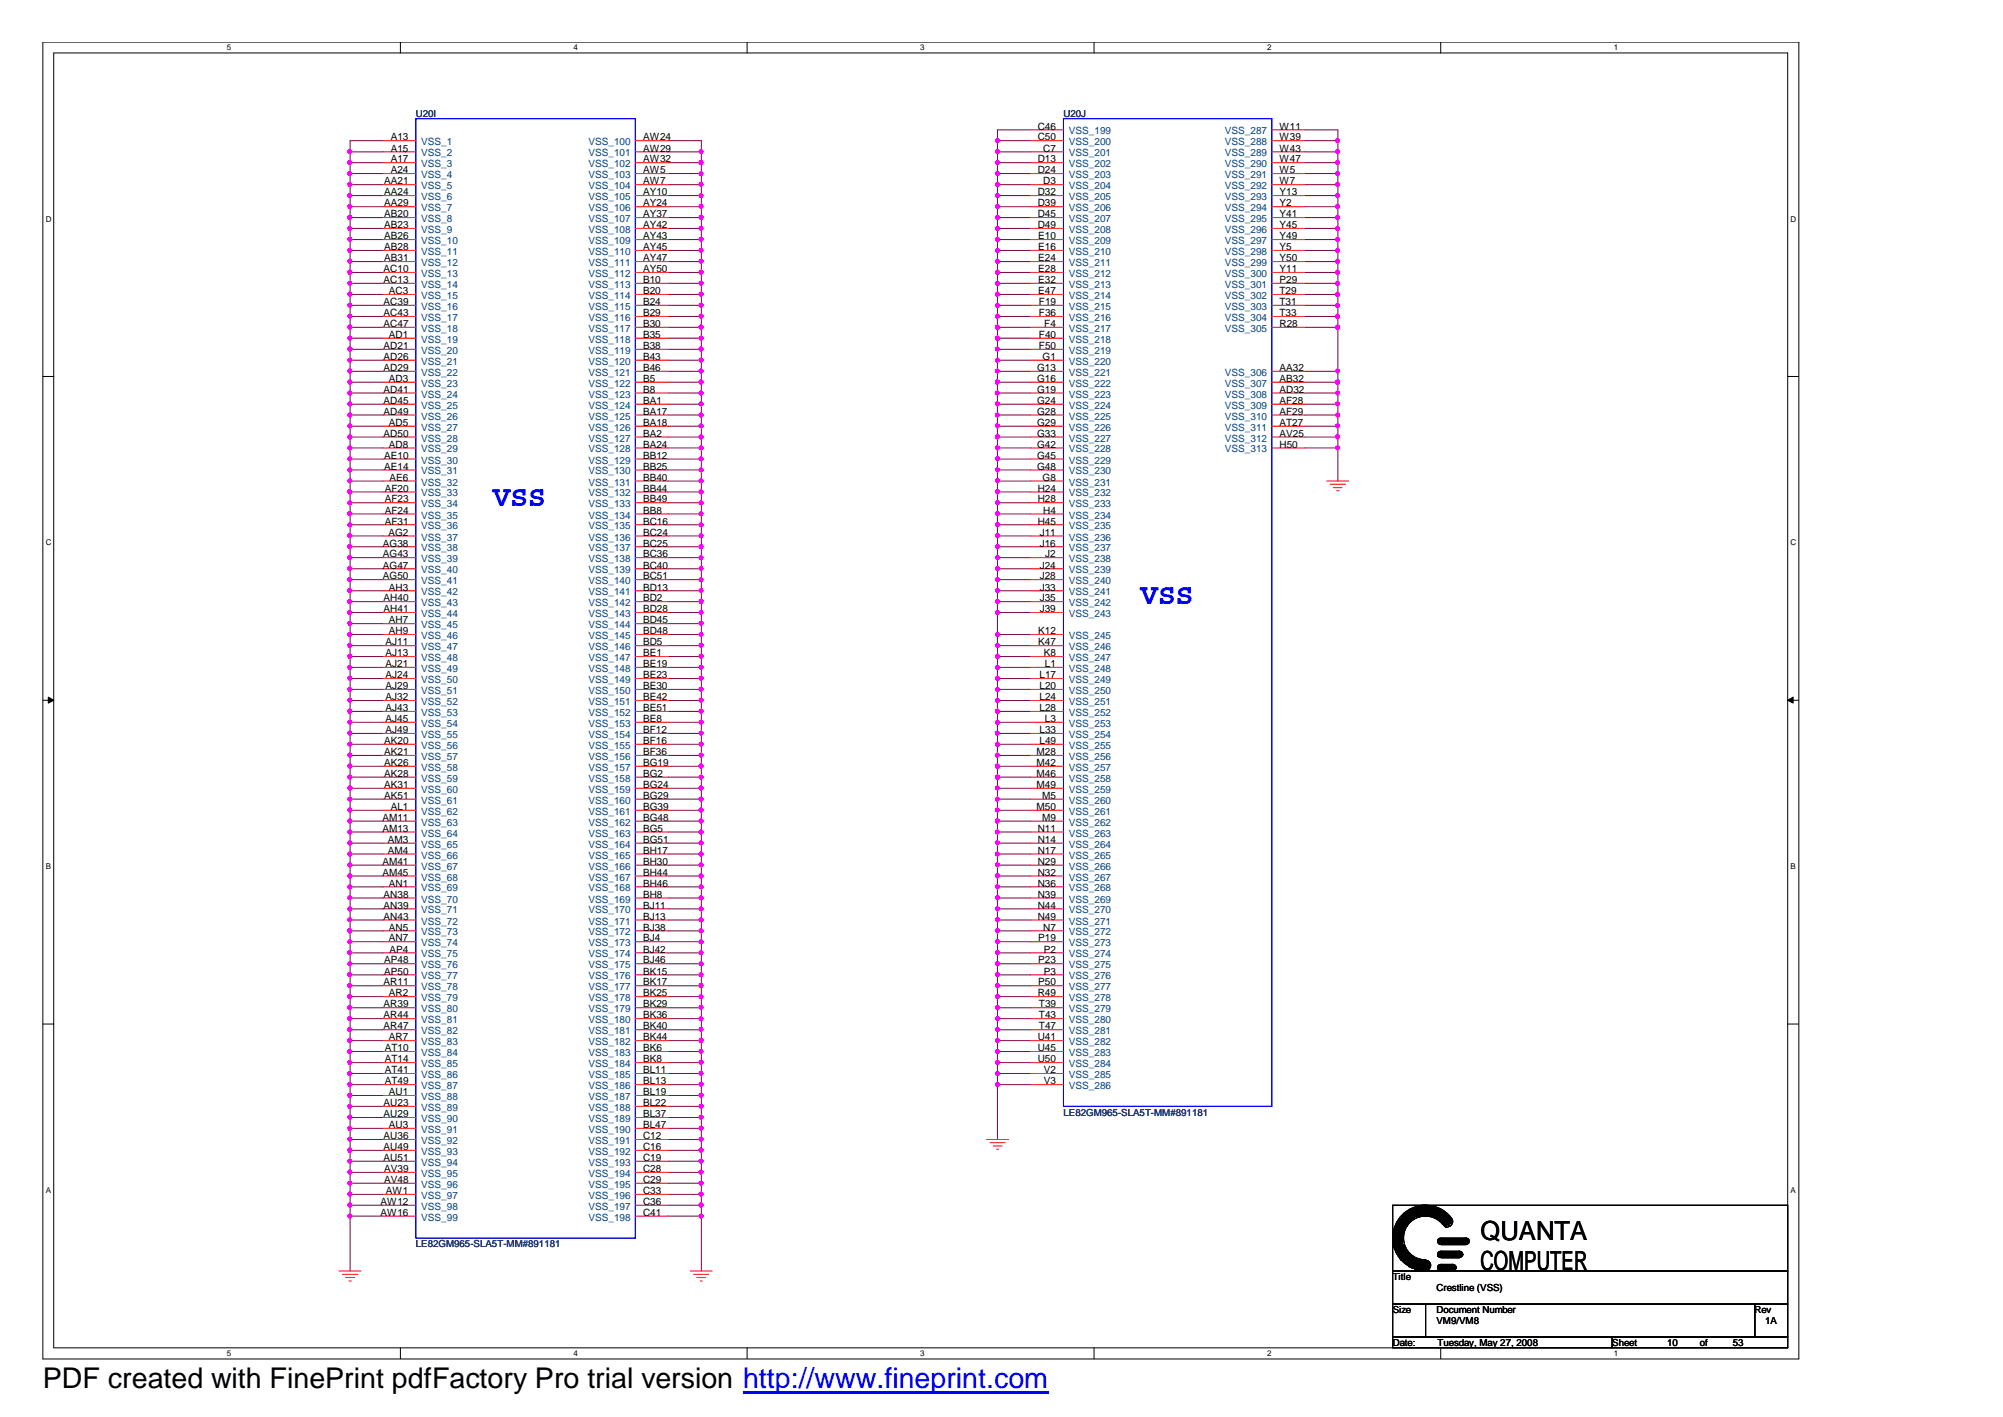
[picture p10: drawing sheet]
<svg xmlns="http://www.w3.org/2000/svg" width="297mm" height="210mm" viewBox="0 0 297 210" stroke-linecap="round" stroke-linejoin="round" font-family="sans-serif">
<defs><g id="words">
<g font-size="4.4" fill="#00f">
<text x="73" y="74.9">VSS</text>
<text x="168.9" y="89.5">VSS</text>
</g>
<text font-size="4.2" x="6.3" y="205.7">PDF created with FinePrint pdfFactory Pro trial version http://www.fineprint.com</text>
<g font-size="3.9">
<text x="219.3" y="183.7">QUANTA</text>
<text x="219.3" y="188.1">COMPUTER</text>
</g>
<g font-size="1.5">
<text x="57.9" y="20.8">A13</text>
<text x="57.9" y="22.5">A15</text>
<text x="95.2" y="20.8">AW24</text>
<text x="95.2" y="22.5">AW29</text>
<text x="153.7" y="19.2">C46</text>
<text x="153.7" y="20.8">C50</text>
<text x="154.5" y="22.5">C7</text>
<text x="189.5" y="19.2">W11</text>
<text x="189.5" y="20.8">W39</text>
<text x="189.5" y="22.5">W43</text>
<text x="56.9" y="27.3">AA21</text>
<text x="56.9" y="28.9">AA24</text>
<text x="57.9" y="24.1">A17</text>
<text x="57.9" y="25.7">A24</text>
<text x="95.2" y="24.1">AW32</text>
<text x="95.2" y="25.7">AW5</text>
<text x="95.2" y="27.3">AW7</text>
<text x="95.2" y="28.9">AY10</text>
<text x="153.7" y="24.1">D13</text>
<text x="153.7" y="25.7">D24</text>
<text x="153.7" y="28.9">D32</text>
<text x="154.5" y="27.3">D3</text>
<text x="189.5" y="24.1">W47</text>
<text x="189.5" y="25.7">W5</text>
<text x="189.5" y="27.3">W7</text>
<text x="189.5" y="28.9">Y13</text>
<text x="56.9" y="30.6">AA29</text>
<text x="56.9" y="32.2">AB20</text>
<text x="56.9" y="33.8">AB23</text>
<text x="56.9" y="35.4">AB26</text>
<text x="95.2" y="30.6">AY24</text>
<text x="95.2" y="32.2">AY37</text>
<text x="95.2" y="33.8">AY42</text>
<text x="95.2" y="35.4">AY43</text>
<text x="153.7" y="30.6">D39</text>
<text x="153.7" y="32.2">D45</text>
<text x="153.7" y="33.8">D49</text>
<text x="153.8" y="35.4">E10</text>
<text x="189.5" y="30.6">Y2</text>
<text x="189.5" y="32.2">Y41</text>
<text x="189.5" y="33.8">Y45</text>
<text x="189.5" y="35.4">Y49</text>
<text x="56.8" y="40.3">AC10</text>
<text x="56.8" y="41.9">AC13</text>
<text x="56.9" y="37.1">AB28</text>
<text x="56.9" y="38.7">AB31</text>
<text x="95.2" y="37.1">AY45</text>
<text x="95.2" y="38.7">AY47</text>
<text x="95.2" y="40.3">AY50</text>
<text x="95.2" y="41.9">B10</text>
<text x="153.8" y="37.1">E16</text>
<text x="153.8" y="38.7">E24</text>
<text x="153.8" y="40.3">E28</text>
<text x="153.8" y="41.9">E32</text>
<text x="189.5" y="37.1">Y5</text>
<text x="189.5" y="38.7">Y50</text>
<text x="189.5" y="40.3">Y11</text>
<text x="189.5" y="41.9">P29</text>
<text x="56.8" y="45.2">AC39</text>
<text x="56.8" y="46.8">AC43</text>
<text x="57.6" y="43.6">AC3</text>
<text x="95.2" y="43.6">B20</text>
<text x="95.2" y="45.2">B24</text>
<text x="95.2" y="46.8">B29</text>
<text x="153.8" y="43.6">E47</text>
<text x="153.9" y="45.2">F19</text>
<text x="153.9" y="46.8">F36</text>
<text x="189.5" y="43.6">T29</text>
<text x="189.5" y="45.2">T31</text>
<text x="189.5" y="46.8">T33</text>
<text x="56.8" y="51.7">AD21</text>
<text x="56.8" y="53.3">AD26</text>
<text x="56.8" y="48.4">AC47</text>
<text x="57.6" y="50.1">AD1</text>
<text x="95.2" y="48.4">B30</text>
<text x="95.2" y="50.1">B35</text>
<text x="95.2" y="51.7">B38</text>
<text x="95.2" y="53.3">B43</text>
<text x="153.9" y="50.1">F40</text>
<text x="153.9" y="51.7">F50</text>
<text x="154.4" y="53.3">G1</text>
<text x="154.7" y="48.4">F4</text>
<text x="189.5" y="48.4">R28</text>
<text x="56.8" y="55">AD29</text>
<text x="56.8" y="58.2">AD41</text>
<text x="56.8" y="59.8">AD45</text>
<text x="57.6" y="56.6">AD3</text>
<text x="95.2" y="55">B46</text>
<text x="95.2" y="56.6">B5</text>
<text x="95.2" y="58.2">B8</text>
<text x="95.2" y="59.8">BA1</text>
<text x="153.6" y="55">G13</text>
<text x="153.6" y="56.6">G16</text>
<text x="153.6" y="58.2">G19</text>
<text x="153.6" y="59.8">G24</text>
<text x="189.5" y="55">AA32</text>
<text x="189.5" y="56.6">AB32</text>
<text x="189.5" y="58.2">AD32</text>
<text x="189.5" y="59.8">AF28</text>
<text x="56.8" y="61.4">AD49</text>
<text x="56.8" y="64.7">AD50</text>
<text x="57.6" y="63.1">AD5</text>
<text x="95.2" y="61.4">BA17</text>
<text x="95.2" y="63.1">BA18</text>
<text x="95.2" y="64.7">BA2</text>
<text x="153.6" y="61.4">G28</text>
<text x="153.6" y="63.1">G29</text>
<text x="153.6" y="64.7">G33</text>
<text x="189.5" y="61.4">AF29</text>
<text x="189.5" y="63.1">AT27</text>
<text x="189.5" y="64.7">AV25</text>
<text x="56.9" y="68">AE10</text>
<text x="56.9" y="69.6">AE14</text>
<text x="57.6" y="66.3">AD8</text>
<text x="57.7" y="71.2">AE6</text>
<text x="95.2" y="66.3">BA24</text>
<text x="95.2" y="68">BB12</text>
<text x="95.2" y="69.6">BB25</text>
<text x="95.2" y="71.2">BB40</text>
<text x="153.6" y="66.3">G42</text>
<text x="153.6" y="68">G45</text>
<text x="153.6" y="69.6">G48</text>
<text x="154.4" y="71.2">G8</text>
<text x="189.5" y="66.3">H50</text>
<text x="57" y="72.8">AF20</text>
<text x="57" y="74.4">AF23</text>
<text x="57" y="76.1">AF24</text>
<text x="57" y="77.7">AF31</text>
<text x="95.2" y="72.8">BB44</text>
<text x="95.2" y="74.4">BB49</text>
<text x="95.2" y="76.1">BB8</text>
<text x="95.2" y="77.7">BC16</text>
<text x="153.7" y="72.8">H24</text>
<text x="153.7" y="74.4">H28</text>
<text x="153.7" y="77.7">H45</text>
<text x="154.5" y="76.1">H4</text>
<text x="56.7" y="81">AG38</text>
<text x="56.7" y="82.6">AG43</text>
<text x="57.5" y="79.3">AG2</text>
<text x="95.2" y="79.3">BC24</text>
<text x="95.2" y="81">BC25</text>
<text x="95.2" y="82.6">BC36</text>
<text x="154" y="79.3">J11</text>
<text x="154" y="81">J16</text>
<text x="154.8" y="82.6">J2</text>
<text x="56.7" y="84.2">AG47</text>
<text x="56.7" y="85.8">AG50</text>
<text x="56.8" y="89.1">AH40</text>
<text x="57.6" y="87.5">AH3</text>
<text x="95.2" y="84.2">BC40</text>
<text x="95.2" y="85.8">BC51</text>
<text x="95.2" y="87.5">BD13</text>
<text x="95.2" y="89.1">BD2</text>
<text x="154" y="84.2">J24</text>
<text x="154" y="85.8">J28</text>
<text x="154" y="87.5">J33</text>
<text x="154" y="89.1">J35</text>
<text x="56.8" y="90.7">AH41</text>
<text x="57.1" y="95.6">AJ11</text>
<text x="57.6" y="92.3">AH7</text>
<text x="57.6" y="94">AH9</text>
<text x="95.2" y="90.7">BD28</text>
<text x="95.2" y="92.3">BD45</text>
<text x="95.2" y="94">BD48</text>
<text x="95.2" y="95.6">BD5</text>
<text x="153.8" y="94">K12</text>
<text x="153.8" y="95.6">K47</text>
<text x="154" y="90.7">J39</text>
<text x="57.1" y="97.2">AJ13</text>
<text x="57.1" y="98.8">AJ21</text>
<text x="57.1" y="100.5">AJ24</text>
<text x="95.2" y="97.2">BE1</text>
<text x="95.2" y="98.8">BE19</text>
<text x="95.2" y="100.5">BE23</text>
<text x="154" y="100.5">L17</text>
<text x="154.6" y="97.2">K8</text>
<text x="154.8" y="98.8">L1</text>
<text x="57.1" y="102.1">AJ29</text>
<text x="57.1" y="103.7">AJ32</text>
<text x="57.1" y="105.3">AJ43</text>
<text x="57.1" y="106.9">AJ45</text>
<text x="95.2" y="102.1">BE30</text>
<text x="95.2" y="103.7">BE42</text>
<text x="95.2" y="105.3">BE51</text>
<text x="95.2" y="106.9">BE8</text>
<text x="154" y="102.1">L20</text>
<text x="154" y="103.7">L24</text>
<text x="154" y="105.3">L28</text>
<text x="154.8" y="106.9">L3</text>
<text x="56.9" y="110.2">AK20</text>
<text x="56.9" y="111.9">AK21</text>
<text x="56.9" y="113.5">AK26</text>
<text x="57.1" y="108.6">AJ49</text>
<text x="95.2" y="108.6">BF12</text>
<text x="95.2" y="110.2">BF16</text>
<text x="95.2" y="111.9">BF36</text>
<text x="95.2" y="113.5">BG19</text>
<text x="153.5" y="111.9">M28</text>
<text x="153.5" y="113.5">M42</text>
<text x="154" y="108.6">L33</text>
<text x="154" y="110.2">L49</text>
<text x="56.9" y="115.1">AK28</text>
<text x="56.9" y="116.7">AK31</text>
<text x="56.9" y="118.3">AK51</text>
<text x="57.9" y="120">AL1</text>
<text x="95.2" y="115.1">BG2</text>
<text x="95.2" y="116.7">BG24</text>
<text x="95.2" y="118.3">BG29</text>
<text x="95.2" y="120">BG39</text>
<text x="153.5" y="115.1">M46</text>
<text x="153.5" y="116.7">M49</text>
<text x="153.5" y="120">M50</text>
<text x="154.3" y="118.3">M5</text>
<text x="56.6" y="121.6">AM11</text>
<text x="56.6" y="123.2">AM13</text>
<text x="57.4" y="124.9">AM3</text>
<text x="95.2" y="121.6">BG48</text>
<text x="95.2" y="123.2">BG5</text>
<text x="95.2" y="124.9">BG51</text>
<text x="153.7" y="123.2">N11</text>
<text x="153.7" y="124.9">N14</text>
<text x="154.3" y="121.6">M9</text>
<text x="56.6" y="128.1">AM41</text>
<text x="56.6" y="129.7">AM45</text>
<text x="57.4" y="126.5">AM4</text>
<text x="57.6" y="131.3">AN1</text>
<text x="95.2" y="126.5">BH17</text>
<text x="95.2" y="128.1">BH30</text>
<text x="95.2" y="129.7">BH44</text>
<text x="95.2" y="131.3">BH46</text>
<text x="153.7" y="126.5">N17</text>
<text x="153.7" y="128.1">N29</text>
<text x="153.7" y="129.7">N32</text>
<text x="153.7" y="131.3">N36</text>
<text x="56.8" y="133">AN38</text>
<text x="56.8" y="134.6">AN39</text>
<text x="56.8" y="136.2">AN43</text>
<text x="57.6" y="137.9">AN5</text>
<text x="95.2" y="133">BH8</text>
<text x="95.2" y="134.6">BJ11</text>
<text x="95.2" y="136.2">BJ13</text>
<text x="95.2" y="137.9">BJ38</text>
<text x="153.7" y="133">N39</text>
<text x="153.7" y="134.6">N44</text>
<text x="153.7" y="136.2">N49</text>
<text x="154.5" y="137.9">N7</text>
<text x="56.9" y="142.7">AP48</text>
<text x="57.6" y="139.5">AN7</text>
<text x="57.7" y="141.1">AP4</text>
<text x="95.2" y="139.5">BJ4</text>
<text x="95.2" y="141.1">BJ42</text>
<text x="95.2" y="142.7">BJ46</text>
<text x="153.8" y="139.5">P19</text>
<text x="153.8" y="142.7">P23</text>
<text x="154.6" y="141.1">P2</text>
<text x="56.8" y="146">AR11</text>
<text x="56.8" y="149.2">AR39</text>
<text x="56.9" y="144.4">AP50</text>
<text x="57.6" y="147.6">AR2</text>
<text x="95.2" y="144.4">BK15</text>
<text x="95.2" y="146">BK17</text>
<text x="95.2" y="147.6">BK25</text>
<text x="95.2" y="149.2">BK29</text>
<text x="153.7" y="147.6">R49</text>
<text x="153.8" y="146">P50</text>
<text x="153.9" y="149.2">T39</text>
<text x="154.6" y="144.4">P3</text>
<text x="56.8" y="150.8">AR44</text>
<text x="56.8" y="152.5">AR47</text>
<text x="57" y="155.7">AT10</text>
<text x="57.6" y="154.1">AR7</text>
<text x="95.2" y="150.8">BK36</text>
<text x="95.2" y="154.1">BK44</text>
<text x="95.2" y="152.5">BK40</text>
<text x="95.2" y="155.7">BK6</text>
<text x="153.7" y="154.1">U41</text>
<text x="153.7" y="155.7">U45</text>
<text x="153.9" y="150.8">T43</text>
<text x="153.9" y="152.5">T47</text>
<text x="57" y="157.4">AT14</text>
<text x="57" y="159">AT41</text>
<text x="57" y="160.6">AT49</text>
<text x="95.2" y="157.4">BK8</text>
<text x="95.2" y="160.6">BL13</text>
<text x="95.2" y="159">BL11</text>
<text x="153.7" y="157.4">U50</text>
<text x="154.6" y="159">V2</text>
<text x="154.6" y="160.6">V3</text>
<text x="56.8" y="163.8">AU23</text>
<text x="56.8" y="165.5">AU29</text>
<text x="57.6" y="162.2">AU1</text>
<text x="57.6" y="167.1">AU3</text>
<text x="95.2" y="163.8">BL22</text>
<text x="95.2" y="162.2">BL19</text>
<text x="95.2" y="165.5">BL37</text>
<text x="95.2" y="167.1">BL47</text>
<text x="56.8" y="168.8">AU36</text>
<text x="56.8" y="170.4">AU49</text>
<text x="56.8" y="172">AU51</text>
<text x="56.9" y="173.6">AV39</text>
<text x="95.2" y="168.8">C12</text>
<text x="95.2" y="172">C19</text>
<text x="95.2" y="170.4">C16</text>
<text x="95.2" y="173.6">C28</text>
<text x="56.3" y="178.5">AW12</text>
<text x="56.9" y="175.2">AV48</text>
<text x="57.1" y="176.9">AW1</text>
<text x="95.2" y="175.2">C29</text>
<text x="95.2" y="178.5">C36</text>
<text x="95.2" y="176.9">C33</text>
<text x="56.3" y="180.1">AW16</text>
<text x="95.2" y="180.1">C41</text>
</g>
<g font-size="1.5" fill="#004080">
<text x="62.4" y="21.5">VSS_1</text>
<text x="62.4" y="23.2">VSS_2</text>
<text x="87.2" y="21.5">VSS_100</text>
<text x="87.2" y="23.2">VSS_101</text>
<text x="158.3" y="19.9">VSS_199</text>
<text x="158.3" y="21.5">VSS_200</text>
<text x="158.3" y="23.2">VSS_201</text>
<text x="181.4" y="19.9">VSS_287</text>
<text x="181.4" y="21.5">VSS_288</text>
<text x="181.4" y="23.2">VSS_289</text>
<text x="62.4" y="24.8">VSS_3</text>
<text x="62.4" y="26.4">VSS_4</text>
<text x="62.4" y="28">VSS_5</text>
<text x="62.4" y="29.6">VSS_6</text>
<text x="87.2" y="24.8">VSS_102</text>
<text x="87.2" y="26.4">VSS_103</text>
<text x="87.2" y="28">VSS_104</text>
<text x="87.2" y="29.6">VSS_105</text>
<text x="158.3" y="24.8">VSS_202</text>
<text x="158.3" y="26.4">VSS_203</text>
<text x="158.3" y="28">VSS_204</text>
<text x="158.3" y="29.6">VSS_205</text>
<text x="181.4" y="24.8">VSS_290</text>
<text x="181.4" y="26.4">VSS_291</text>
<text x="181.4" y="28">VSS_292</text>
<text x="181.4" y="29.6">VSS_293</text>
<text x="62.4" y="31.3">VSS_7</text>
<text x="62.4" y="32.9">VSS_8</text>
<text x="62.4" y="34.5">VSS_9</text>
<text x="87.2" y="31.3">VSS_106</text>
<text x="87.2" y="32.9">VSS_107</text>
<text x="87.2" y="34.5">VSS_108</text>
<text x="158.3" y="31.3">VSS_206</text>
<text x="158.3" y="32.9">VSS_207</text>
<text x="158.3" y="34.5">VSS_208</text>
<text x="181.4" y="31.3">VSS_294</text>
<text x="181.4" y="32.9">VSS_295</text>
<text x="181.4" y="34.5">VSS_296</text>
<text x="62.4" y="36.2">VSS_10</text>
<text x="62.4" y="37.8">VSS_11</text>
<text x="62.4" y="39.4">VSS_12</text>
<text x="62.4" y="41">VSS_13</text>
<text x="87.2" y="36.2">VSS_109</text>
<text x="87.2" y="37.8">VSS_110</text>
<text x="87.2" y="39.4">VSS_111</text>
<text x="87.2" y="41">VSS_112</text>
<text x="158.3" y="36.2">VSS_209</text>
<text x="158.3" y="37.8">VSS_210</text>
<text x="158.3" y="39.4">VSS_211</text>
<text x="158.3" y="41">VSS_212</text>
<text x="181.4" y="36.2">VSS_297</text>
<text x="181.4" y="37.8">VSS_298</text>
<text x="181.4" y="39.4">VSS_299</text>
<text x="181.4" y="41">VSS_300</text>
<text x="62.4" y="42.6">VSS_14</text>
<text x="62.4" y="44.3">VSS_15</text>
<text x="62.4" y="45.9">VSS_16</text>
<text x="62.4" y="47.6">VSS_17</text>
<text x="87.2" y="42.6">VSS_113</text>
<text x="87.2" y="44.3">VSS_114</text>
<text x="87.2" y="45.9">VSS_115</text>
<text x="87.2" y="47.6">VSS_116</text>
<text x="158.3" y="42.6">VSS_213</text>
<text x="158.3" y="44.3">VSS_214</text>
<text x="158.3" y="45.9">VSS_215</text>
<text x="158.3" y="47.6">VSS_216</text>
<text x="181.4" y="42.6">VSS_301</text>
<text x="181.4" y="44.3">VSS_302</text>
<text x="181.4" y="45.9">VSS_303</text>
<text x="181.4" y="47.6">VSS_304</text>
<text x="62.4" y="50.8">VSS_19</text>
<text x="62.4" y="52.4">VSS_20</text>
<text x="62.4" y="49.2">VSS_18</text>
<text x="87.2" y="49.2">VSS_117</text>
<text x="87.2" y="50.8">VSS_118</text>
<text x="87.2" y="52.4">VSS_119</text>
<text x="158.3" y="49.2">VSS_217</text>
<text x="158.3" y="50.8">VSS_218</text>
<text x="158.3" y="52.4">VSS_219</text>
<text x="181.4" y="49.2">VSS_305</text>
<text x="62.4" y="54">VSS_21</text>
<text x="62.4" y="55.7">VSS_22</text>
<text x="62.4" y="57.3">VSS_23</text>
<text x="62.4" y="58.9">VSS_24</text>
<text x="87.2" y="54">VSS_120</text>
<text x="87.2" y="55.7">VSS_121</text>
<text x="87.2" y="57.3">VSS_122</text>
<text x="87.2" y="58.9">VSS_123</text>
<text x="158.3" y="54">VSS_220</text>
<text x="158.3" y="55.7">VSS_221</text>
<text x="158.3" y="57.3">VSS_222</text>
<text x="158.3" y="58.9">VSS_223</text>
<text x="181.4" y="55.7">VSS_306</text>
<text x="181.4" y="57.3">VSS_307</text>
<text x="181.4" y="58.9">VSS_308</text>
<text x="62.4" y="60.6">VSS_25</text>
<text x="62.4" y="62.2">VSS_26</text>
<text x="62.4" y="63.8">VSS_27</text>
<text x="62.4" y="65.4">VSS_28</text>
<text x="87.2" y="60.6">VSS_124</text>
<text x="87.2" y="62.2">VSS_125</text>
<text x="87.2" y="63.8">VSS_126</text>
<text x="87.2" y="65.4">VSS_127</text>
<text x="158.3" y="60.6">VSS_224</text>
<text x="158.3" y="62.2">VSS_225</text>
<text x="158.3" y="63.8">VSS_226</text>
<text x="158.3" y="65.4">VSS_227</text>
<text x="181.4" y="60.6">VSS_309</text>
<text x="181.4" y="62.2">VSS_310</text>
<text x="181.4" y="63.8">VSS_311</text>
<text x="181.4" y="65.4">VSS_312</text>
<text x="62.4" y="67">VSS_29</text>
<text x="62.4" y="68.7">VSS_30</text>
<text x="62.4" y="70.3">VSS_31</text>
<text x="62.4" y="71.9">VSS_32</text>
<text x="87.2" y="67">VSS_128</text>
<text x="87.2" y="68.7">VSS_129</text>
<text x="87.2" y="70.3">VSS_130</text>
<text x="87.2" y="71.9">VSS_131</text>
<text x="158.3" y="67">VSS_228</text>
<text x="158.3" y="68.7">VSS_229</text>
<text x="158.3" y="70.3">VSS_230</text>
<text x="158.3" y="71.9">VSS_231</text>
<text x="181.4" y="67">VSS_313</text>
<text x="62.4" y="73.5">VSS_33</text>
<text x="62.4" y="75.2">VSS_34</text>
<text x="62.4" y="76.8">VSS_35</text>
<text x="87.2" y="73.5">VSS_132</text>
<text x="87.2" y="75.2">VSS_133</text>
<text x="87.2" y="76.8">VSS_134</text>
<text x="158.3" y="73.5">VSS_232</text>
<text x="158.3" y="75.2">VSS_233</text>
<text x="158.3" y="76.8">VSS_234</text>
<text x="62.4" y="78.4">VSS_36</text>
<text x="62.4" y="80.1">VSS_37</text>
<text x="62.4" y="81.7">VSS_38</text>
<text x="62.4" y="83.3">VSS_39</text>
<text x="87.2" y="78.4">VSS_135</text>
<text x="87.2" y="80.1">VSS_136</text>
<text x="87.2" y="81.7">VSS_137</text>
<text x="87.2" y="83.3">VSS_138</text>
<text x="158.3" y="78.4">VSS_235</text>
<text x="158.3" y="80.1">VSS_236</text>
<text x="158.3" y="81.7">VSS_237</text>
<text x="158.3" y="83.3">VSS_238</text>
<text x="62.4" y="84.9">VSS_40</text>
<text x="62.4" y="86.5">VSS_41</text>
<text x="62.4" y="88.2">VSS_42</text>
<text x="62.4" y="89.8">VSS_43</text>
<text x="87.2" y="84.9">VSS_139</text>
<text x="87.2" y="86.5">VSS_140</text>
<text x="87.2" y="88.2">VSS_141</text>
<text x="87.2" y="89.8">VSS_142</text>
<text x="158.3" y="84.9">VSS_239</text>
<text x="158.3" y="86.5">VSS_240</text>
<text x="158.3" y="88.2">VSS_241</text>
<text x="158.3" y="89.8">VSS_242</text>
<text x="62.4" y="91.4">VSS_44</text>
<text x="62.4" y="93.1">VSS_45</text>
<text x="62.4" y="94.7">VSS_46</text>
<text x="87.2" y="91.4">VSS_143</text>
<text x="87.2" y="93.1">VSS_144</text>
<text x="87.2" y="94.7">VSS_145</text>
<text x="158.3" y="91.4">VSS_243</text>
<text x="158.3" y="94.7">VSS_245</text>
<text x="62.4" y="96.3">VSS_47</text>
<text x="62.4" y="97.9">VSS_48</text>
<text x="62.4" y="99.5">VSS_49</text>
<text x="62.4" y="101.2">VSS_50</text>
<text x="87.2" y="96.3">VSS_146</text>
<text x="87.2" y="97.9">VSS_147</text>
<text x="87.2" y="99.5">VSS_148</text>
<text x="87.2" y="101.2">VSS_149</text>
<text x="158.3" y="96.3">VSS_246</text>
<text x="158.3" y="97.9">VSS_247</text>
<text x="158.3" y="99.5">VSS_248</text>
<text x="158.3" y="101.2">VSS_249</text>
<text x="62.4" y="102.8">VSS_51</text>
<text x="62.4" y="104.5">VSS_52</text>
<text x="62.4" y="106.1">VSS_53</text>
<text x="62.4" y="107.7">VSS_54</text>
<text x="87.2" y="102.8">VSS_150</text>
<text x="87.2" y="104.5">VSS_151</text>
<text x="87.2" y="106.1">VSS_152</text>
<text x="87.2" y="107.7">VSS_153</text>
<text x="158.3" y="102.8">VSS_250</text>
<text x="158.3" y="104.5">VSS_251</text>
<text x="158.3" y="106.1">VSS_252</text>
<text x="158.3" y="107.7">VSS_253</text>
<text x="62.4" y="109.3">VSS_55</text>
<text x="62.4" y="110.9">VSS_56</text>
<text x="62.4" y="112.6">VSS_57</text>
<text x="87.2" y="109.3">VSS_154</text>
<text x="87.2" y="110.9">VSS_155</text>
<text x="87.2" y="112.6">VSS_156</text>
<text x="158.3" y="109.3">VSS_254</text>
<text x="158.3" y="110.9">VSS_255</text>
<text x="158.3" y="112.6">VSS_256</text>
<text x="62.4" y="114.2">VSS_58</text>
<text x="62.4" y="115.8">VSS_59</text>
<text x="62.4" y="117.4">VSS_60</text>
<text x="62.4" y="119.1">VSS_61</text>
<text x="87.2" y="114.2">VSS_157</text>
<text x="87.2" y="115.8">VSS_158</text>
<text x="87.2" y="117.4">VSS_159</text>
<text x="87.2" y="119.1">VSS_160</text>
<text x="158.3" y="114.2">VSS_257</text>
<text x="158.3" y="115.8">VSS_258</text>
<text x="158.3" y="117.4">VSS_259</text>
<text x="158.3" y="119.1">VSS_260</text>
<text x="62.4" y="120.7">VSS_62</text>
<text x="62.4" y="122.3">VSS_63</text>
<text x="62.4" y="123.9">VSS_64</text>
<text x="62.4" y="125.6">VSS_65</text>
<text x="87.2" y="120.7">VSS_161</text>
<text x="87.2" y="122.3">VSS_162</text>
<text x="87.2" y="123.9">VSS_163</text>
<text x="87.2" y="125.6">VSS_164</text>
<text x="158.3" y="120.7">VSS_261</text>
<text x="158.3" y="122.3">VSS_262</text>
<text x="158.3" y="123.9">VSS_263</text>
<text x="158.3" y="125.6">VSS_264</text>
<text x="62.4" y="127.2">VSS_66</text>
<text x="62.4" y="128.8">VSS_67</text>
<text x="62.4" y="130.4">VSS_68</text>
<text x="87.2" y="127.2">VSS_165</text>
<text x="87.2" y="128.8">VSS_166</text>
<text x="87.2" y="130.4">VSS_167</text>
<text x="158.3" y="127.2">VSS_265</text>
<text x="158.3" y="128.8">VSS_266</text>
<text x="158.3" y="130.4">VSS_267</text>
<text x="62.4" y="132.1">VSS_69</text>
<text x="62.4" y="133.7">VSS_70</text>
<text x="62.4" y="135.3">VSS_71</text>
<text x="62.4" y="137">VSS_72</text>
<text x="87.2" y="132.1">VSS_168</text>
<text x="87.2" y="133.7">VSS_169</text>
<text x="87.2" y="135.3">VSS_170</text>
<text x="87.2" y="137">VSS_171</text>
<text x="158.3" y="132.1">VSS_268</text>
<text x="158.3" y="133.7">VSS_269</text>
<text x="158.3" y="135.3">VSS_270</text>
<text x="158.3" y="137">VSS_271</text>
<text x="62.4" y="138.6">VSS_73</text>
<text x="62.4" y="140.2">VSS_74</text>
<text x="62.4" y="141.8">VSS_75</text>
<text x="62.4" y="143.4">VSS_76</text>
<text x="87.2" y="138.6">VSS_172</text>
<text x="87.2" y="140.2">VSS_173</text>
<text x="87.2" y="141.8">VSS_174</text>
<text x="87.2" y="143.4">VSS_175</text>
<text x="158.3" y="138.6">VSS_272</text>
<text x="158.3" y="140.2">VSS_273</text>
<text x="158.3" y="141.8">VSS_274</text>
<text x="158.3" y="143.4">VSS_275</text>
<text x="62.4" y="145.1">VSS_77</text>
<text x="62.4" y="146.7">VSS_78</text>
<text x="62.4" y="148.3">VSS_79</text>
<text x="62.4" y="150">VSS_80</text>
<text x="87.2" y="145.1">VSS_176</text>
<text x="87.2" y="146.7">VSS_177</text>
<text x="87.2" y="148.3">VSS_178</text>
<text x="87.2" y="150">VSS_179</text>
<text x="158.3" y="145.1">VSS_276</text>
<text x="158.3" y="146.7">VSS_277</text>
<text x="158.3" y="148.3">VSS_278</text>
<text x="158.3" y="150">VSS_279</text>
<text x="62.4" y="151.6">VSS_81</text>
<text x="62.4" y="153.2">VSS_82</text>
<text x="62.4" y="154.8">VSS_83</text>
<text x="87.2" y="151.6">VSS_180</text>
<text x="87.2" y="154.8">VSS_182</text>
<text x="87.2" y="153.2">VSS_181</text>
<text x="158.3" y="151.6">VSS_280</text>
<text x="158.3" y="153.2">VSS_281</text>
<text x="158.3" y="154.8">VSS_282</text>
<text x="62.4" y="156.4">VSS_84</text>
<text x="62.4" y="158.1">VSS_85</text>
<text x="62.4" y="159.7">VSS_86</text>
<text x="62.4" y="161.3">VSS_87</text>
<text x="87.2" y="158.1">VSS_184</text>
<text x="87.2" y="161.3">VSS_186</text>
<text x="87.2" y="156.4">VSS_183</text>
<text x="87.2" y="159.7">VSS_185</text>
<text x="158.3" y="156.4">VSS_283</text>
<text x="158.3" y="158.1">VSS_284</text>
<text x="158.3" y="159.7">VSS_285</text>
<text x="158.3" y="161.3">VSS_286</text>
<text x="62.4" y="163">VSS_88</text>
<text x="62.4" y="164.6">VSS_89</text>
<text x="62.4" y="166.2">VSS_90</text>
<text x="62.4" y="167.8">VSS_91</text>
<text x="87.2" y="164.6">VSS_188</text>
<text x="87.2" y="163">VSS_187</text>
<text x="87.2" y="166.2">VSS_189</text>
<text x="87.2" y="167.8">VSS_190</text>
<text x="62.4" y="169.5">VSS_92</text>
<text x="62.4" y="171.1">VSS_93</text>
<text x="62.4" y="172.7">VSS_94</text>
<text x="87.2" y="169.5">VSS_191</text>
<text x="87.2" y="172.7">VSS_193</text>
<text x="87.2" y="171.1">VSS_192</text>
<text x="62.4" y="177.6">VSS_97</text>
<text x="62.4" y="174.3">VSS_95</text>
<text x="62.4" y="176">VSS_96</text>
<text x="62.4" y="179.2">VSS_98</text>
<text x="87.2" y="176">VSS_195</text>
<text x="87.2" y="179.2">VSS_197</text>
<text x="87.2" y="174.3">VSS_194</text>
<text x="87.2" y="177.6">VSS_196</text>
<text x="62.4" y="180.8">VSS_99</text>
<text x="87.2" y="180.8">VSS_198</text>
</g>
<g font-size="1.4" fill="#000080">
<text x="61.6" y="17.3">U20I</text>
<text x="157.5" y="17.3">U20J</text>
<text x="157.5" y="165.2">LE82GM965-SLA5T-MM#891181</text>
<text x="61.6" y="184.8">LE82GM965-SLA5T-MM#891181</text>
</g>
<g font-size="1.4">
<text x="206.3" y="189.6">Title</text>
<text x="212.8" y="191.3">Crestline (VSS)</text>
<text x="206.3" y="194.5">Size</text>
<text x="212.8" y="196.1">VM9/VM8</text>
<text x="212.8" y="194.5">Document Number</text>
<text x="259.9" y="194.5">Rev</text>
<text x="261.5" y="196.1">1A</text>
<text x="206.3" y="199.4">Date:</text>
<text x="212.9" y="199.4">Tuesday, May 27, 2008</text>
<text x="238.8" y="199.4">Sheet</text>
<text x="246.9" y="199.4">10</text>
<text x="251.8" y="199.4">of</text>
<text x="256.7" y="199.4">53</text>
</g>
<g font-size="1.2">
<text x="33.6" y="7.5">5</text>
<text x="85" y="7.5">4</text>
<text x="136.3" y="7.5">3</text>
<text x="187.7" y="7.5">2</text>
<text x="239.1" y="7.5">1</text>
<text x="6.8" y="32.9">D</text>
<text x="265.2" y="32.9">D</text>
<text x="6.8" y="80.8">C</text>
<text x="265.2" y="80.8">C</text>
<text x="6.8" y="128.7">B</text>
<text x="265.2" y="128.7">B</text>
<text x="6.8" y="176.7">A</text>
<text x="265.2" y="176.7">A</text>
<text x="33.6" y="200.9">5</text>
<text x="85" y="200.9">4</text>
<text x="136.3" y="200.9">3</text>
<text x="187.7" y="200.9">2</text>
<text x="239.1" y="200.9">1</text>
</g>
</g></defs>
<g fill="none" stroke="#000" stroke-width=".15">
<path d="M6.3 6.2h260.1v195.1h-260.1zM8 7.8h256.8v191.9h-256.8zM59.3 6.2v1.6M110.7 6.2v1.6M162.1 6.2v1.6M213.4 6.2v1.6M6.3 55.8h1.7M264.8 55.8h1.6M6.3 103.7h1.7M264.8 103.7h1.6M6.3 151.7h1.7M264.8 151.7h1.6"/>
<path d="M206.3 178.5h58.5v9.8h-58.5zM207.9 179.8v2.8l.2-.5v-2.3l.1-.1v2.1l.2-.2v-2.1l.2-.2v2l.1-.2v-1.9h.2v1.8l.1-.2v-1.6l.2-.2v1.7l.2-.2v-1.5l.1-.1v1.6M209.7 178.9l.1-.2v1.6l-.1-.2zM209.8 179.9l1.4-.2a3.6 3.6 0 0 1 3.1 1.8M209.8 179.7l1.4-.2a3.8 3.8 0 0 1 3.4 2.2M209.8 179.5l1.4-.2a4 4 0 0 1 3.6 2.3M209.8 179.4l1.4-.2a4.2 4.2 0 0 1 3.6 2.1M209.8 179.2l1.4-.2a4.3 4.3 0 0 1 3.8 2.3M209.8 178.9l1.4-.2a4.6 4.6 0 0 1 3.9 2.3M210 179l1.2-.1a4.6 4.6 0 0 1 3.9 2.3M210 178.9v1.2M211.2 178.5a4.8 4.8 0 0 1 3.7 1.9"/>
<path d="M211.2 178.5a4.8 4.8 0 0 0-4.9 4.9 4.8 4.8 0 0 0 4.9 4.8M211.2 178.5l-1.6 .2M59.3 199.7v1.6M110.7 199.7v1.6M162.1 199.7v1.6M206.3 188.3h58.5v4.9h-58.5zM206.3 193.2h4.9v4.8h-4.9zM206.3 198h32.5v1.7h-32.5zM206.5 182.3v2.2l.1 .6v-3.3l.2-.3v4l.1 .2v-4.6l.2-.3v5.2l.2 .2v-5.5l.1-.2v6.2M209.8 180.1l1.4-.3a3.5 3.5 0 0 1 3.1 2M209.8 186.5v1.5h-.1v-1.5l-.2-.2v1.7l-.1-.2v-1.5l-.2-.1v1.6h-.2v-1.8l-.1-.1v1.7h-.2v-1.9l-.1-.2v2l-.2-.2v-2l-.2-.2v2.1l-.1-.2v-2.3l-.2-.3v2.4h-.2v-6.7l-.1 .2v6.4M209.8 186.7h.2v1.3h.2v-1.3h.2v1.4h-.4l.5-1.4v1.4l.2-.1v-1.3l.1 .3v1.1h.2v-1.3h.2v1.3h.1v-1.3h.2v1.3l.2-.1v-1l.1 .2v.6"/>
<path d="M209.9 180.2l1.3-.2a3.3 3.3 0 0 1 2.9 1.8M211.2 193.2h48.7v4.8h-48.7zM211.2 180.1a3.2 3.2 0 0 1 2.5 1.2M211.2 180.1a3.2 3.2 0 0 0-3.3 3.3 3.2 3.2 0 0 0 3.3 3.2M211.2 180.1l-1.3 .2M213.1 183.6h4.4v.1h-4.6v.2h4.8l-.2 .2h-4.4l.2 .1h4.2M213.1 187.5h2.5v.1h-2.7v.2h2.8l-.1 .2h-2.7l.4 .1h2.3M213.1 185.5h3.4v.2h-3.4l-.2 .2h3.8l-.2 .1h-3.6l.4 .2h3.1M213.4 199.7v1.6M213.4 187.3h1.8M213.4 188.3h1.8M213.4 186.3h2.8"/>
<path d="M213.4 185.3h2.8M213.4 184.4h3.8M213.4 183.4h3.8M238.8 198h26v1.7h-26zM259.9 193.2h4.9v4.8h-4.9z"/>
<circle cx="211.1" cy="187.4" r=".78"/>
<circle cx="213.4" cy="187.8" r=".47"/>
<circle cx="213.4" cy="185.8" r=".47"/>
<circle cx="213.4" cy="183.9" r=".47"/>
<circle cx="214.4" cy="180.9" r=".79"/>
<circle cx="215.2" cy="187.8" r=".48"/>
<circle cx="216.2" cy="185.8" r=".47"/>
<circle cx="217.2" cy="183.9" r=".47"/>
</g>
<g fill="#000" stroke="#000" stroke-width=".15">
<path d="M7.2 103.3l.8 .4-.8 .5z" fill-rule="evenodd"/>
<path d="M264.8 103.7l.8-.4v.9z" fill-rule="evenodd"/>
</g>
<g fill="none" stroke="#800040" stroke-width=".15">
<path d="M152.7 19.2h-5v149.6M193.3 19.2h4.9v52.1M51.9 22.5h4.8M51.9 25.7h4.8M51.9 24.1h4.8M51.9 35.5h4.8M51.9 33.8h4.8M51.9 29h4.8M51.9 27.4h4.8M51.9 32.2h4.8M51.9 30.6h4.8M51.9 38.7h4.8"/>
<path d="M51.9 37.1h4.8M56.7 20.8h-4.8v167.5M99 22.5h4.9M99 20.8h4.9v167.5M99 25.7h4.9M99 24.1h4.9M99 35.5h4.9M99 33.8h4.9M99 29h4.9M99 27.4h4.9M99 32.2h4.9M99 30.6h4.9"/>
<path d="M99 38.7h4.9M99 37.1h4.9M147.7 22.5h5M147.7 20.8h5M147.7 25.7h5M147.7 24.1h5M147.7 35.5h5M147.7 33.8h5M147.7 29h5M147.7 27.4h5M147.7 32.2h5M147.7 30.6h5"/>
<path d="M147.7 38.7h5M147.7 37.1h5M193.3 22.5h4.9M193.3 20.8h4.9M193.3 25.7h4.9M193.3 24.1h4.9M193.3 35.5h4.9M193.3 33.8h4.9M193.3 29h4.9M193.3 27.4h4.9M193.3 32.2h4.9M193.3 30.6h4.9"/>
<path d="M193.3 38.7h4.9M193.3 37.1h4.9M51.9 55h4.8M51.9 53.4h4.8M51.9 58.2h4.8M51.9 56.6h4.8M51.9 59.9h4.8M51.9 48.5h4.8M51.9 46.9h4.8M51.9 42h4.8M51.9 40.4h4.8M51.9 45.2h4.8"/>
<path d="M51.9 43.6h4.8M51.9 51.7h4.8M51.9 50.1h4.8M99 55h4.9M99 53.4h4.9M99 58.2h4.9M99 56.6h4.9M99 59.9h4.9M99 48.5h4.9M99 46.9h4.9M99 42h4.9M99 40.4h4.9"/>
<path d="M99 45.2h4.9M99 43.6h4.9M99 51.7h4.9M99 50.1h4.9M147.7 55h5M147.7 53.4h5M147.7 58.2h5M147.7 56.6h5M147.7 59.9h5M147.7 48.5h5M147.7 46.9h5M147.7 42h5"/>
<path d="M147.7 40.4h5M147.7 45.2h5M147.7 43.6h5M147.7 51.7h5M147.7 50.1h5M193.3 55h4.9M193.3 58.2h4.9M193.3 56.6h4.9M193.3 59.9h4.9M193.3 48.5h4.9M193.3 46.9h4.9M193.3 42h4.9"/>
<path d="M193.3 40.4h4.9M193.3 45.2h4.9M193.3 43.6h4.9M51.9 79.4h4.8M51.9 74.5h4.8M51.9 72.9h4.8M51.9 77.7h4.8M51.9 76.1h4.8M51.9 68h4.8M51.9 66.4h4.8M51.9 61.5h4.8M51.9 64.7h4.8"/>
<path d="M51.9 63.1h4.8M51.9 71.3h4.8M51.9 69.6h4.8M99 79.4h4.9M99 74.5h4.9M99 72.9h4.9M99 77.7h4.9M99 76.1h4.9M99 68h4.9M99 66.4h4.9M99 61.5h4.9M99 64.7h4.9"/>
<path d="M99 63.1h4.9M99 71.3h4.9M99 69.6h4.9M147.7 79.4h5M147.7 74.5h5M147.7 72.9h5M147.7 77.7h5M147.7 76.1h5M147.7 68h5M147.7 66.4h5M147.7 61.5h5M147.7 64.7h5"/>
<path d="M147.7 63.1h5M147.7 71.3h5M147.7 69.6h5M193.3 66.4h4.9M193.3 61.5h4.9M193.3 64.7h4.9M193.3 63.1h4.9M51.9 81h4.8M51.9 84.3h4.8M51.9 82.6h4.8M51.9 87.5h4.8M51.9 85.9h4.8"/>
<path d="M51.9 90.7h4.8M51.9 89.1h4.8M51.9 98.9h4.8M51.9 94h4.8M51.9 92.4h4.8M51.9 97.3h4.8M51.9 95.6h4.8M99 81h4.9M99 84.3h4.9M99 82.6h4.9M99 87.5h4.9M99 85.9h4.9"/>
<path d="M99 90.7h4.9M99 89.1h4.9M99 98.9h4.9M99 94h4.9M99 92.4h4.9M99 97.3h4.9M99 95.6h4.9M147.7 81h5M147.7 84.3h5M147.7 82.6h5M147.7 87.5h5M147.7 85.9h5"/>
<path d="M147.7 90.7h5M147.7 89.1h5M147.7 98.9h5M147.7 94h5M147.7 97.3h5M147.7 95.6h5M51.9 118.4h4.8M51.9 113.5h4.8M51.9 111.9h4.8M51.9 107h4.8M51.9 105.4h4.8M51.9 110.3h4.8"/>
<path d="M51.9 108.6h4.8M51.9 100.5h4.8M51.9 103.8h4.8M51.9 102.1h4.8M51.9 116.8h4.8M51.9 115.1h4.8M99 118.4h4.9M99 113.5h4.9M99 111.9h4.9M99 107h4.9M99 105.4h4.9M99 110.3h4.9"/>
<path d="M99 108.6h4.9M99 100.5h4.9M99 103.8h4.9M99 102.1h4.9M99 116.8h4.9M99 115.1h4.9M147.7 118.4h5M147.7 113.5h5M147.7 111.9h5M147.7 107h5M147.7 105.4h5M147.7 110.3h5"/>
<path d="M147.7 108.6h5M147.7 100.5h5M147.7 103.8h5M147.7 102.1h5M147.7 116.8h5M147.7 115.1h5M51.9 121.6h4.8M51.9 139.5h4.8M51.9 137.9h4.8M51.9 120h4.8M51.9 123.2h4.8M51.9 133h4.8"/>
<path d="M51.9 131.4h4.8M51.9 126.5h4.8M51.9 124.9h4.8M51.9 129.8h4.8M51.9 128.2h4.8M51.9 136.3h4.8M51.9 134.6h4.8M99 121.6h4.9M99 139.5h4.9M99 137.9h4.9M99 120h4.9M99 123.2h4.9"/>
<path d="M99 133h4.9M99 131.4h4.9M99 126.5h4.9M99 124.9h4.9M99 129.8h4.9M99 128.2h4.9M99 136.3h4.9M99 134.6h4.9M147.7 121.6h5M147.7 139.5h5M147.7 137.9h5M147.7 120h5"/>
<path d="M147.7 123.2h5M147.7 133h5M147.7 131.4h5M147.7 126.5h5M147.7 124.9h5M147.7 129.8h5M147.7 128.2h5M147.7 136.3h5M147.7 134.6h5M51.9 146h4.8M51.9 144.4h4.8M51.9 142.8h4.8"/>
<path d="M51.9 141.2h4.8M51.9 157.4h4.8M51.9 155.8h4.8M51.9 159h4.8M51.9 150.9h4.8M51.9 154.1h4.8M51.9 152.5h4.8M51.9 149.3h4.8M51.9 147.6h4.8M99 146h4.9M99 144.4h4.9M99 142.8h4.9"/>
<path d="M99 141.2h4.9M99 157.4h4.9M99 155.8h4.9M99 159h4.9M99 150.9h4.9M99 154.1h4.9M99 152.5h4.9M99 149.3h4.9M99 147.6h4.9M147.7 146h5M147.7 144.4h5M147.7 142.8h5"/>
<path d="M147.7 141.2h5M147.7 157.4h5M147.7 155.8h5M147.7 159h5M147.7 150.9h5M147.7 154.1h5M147.7 152.5h5M147.7 149.3h5M147.7 147.6h5M51.9 163.9h4.8M51.9 162.3h4.8M51.9 167.1h4.8"/>
<path d="M51.9 165.5h4.8M51.9 170.4h4.8M51.9 168.8h4.8M51.9 160.7h4.8M51.9 176.9h4.8M51.9 175.3h4.8M51.9 172h4.8M51.9 178.5h4.8M51.9 173.7h4.8M99 163.9h4.9M99 162.3h4.9M99 167.1h4.9"/>
<path d="M99 165.5h4.9M99 170.4h4.9M99 168.8h4.9M99 160.7h4.9M99 176.9h4.9M99 175.3h4.9M99 172h4.9M99 178.5h4.9M99 173.7h4.9M147.7 160.7h5M51.9 180.1h4.8M99 180.1h4.9"/>
</g>
<g fill="#f0f" stroke="#f0f" stroke-width=".15">
<circle cx="51.8" cy="142.8" r=".3"/>
<circle cx="51.8" cy="144.4" r=".3"/>
<circle cx="51.8" cy="136.2" r=".3"/>
<circle cx="51.8" cy="137.9" r=".31"/>
<circle cx="51.8" cy="139.5" r=".3"/>
<circle cx="51.8" cy="141.1" r=".3"/>
<circle cx="51.8" cy="129.7" r=".31"/>
<circle cx="51.8" cy="53.3" r=".3"/>
<circle cx="51.8" cy="55" r=".3"/>
<circle cx="51.8" cy="56.6" r=".31"/>
<circle cx="51.8" cy="77.7" r=".3"/>
<circle cx="51.8" cy="79.3" r=".3"/>
<circle cx="51.8" cy="71.2" r=".3"/>
<circle cx="51.8" cy="72.8" r=".31"/>
<circle cx="51.8" cy="74.5" r=".3"/>
<circle cx="51.8" cy="76.1" r=".3"/>
<circle cx="51.8" cy="64.7" r=".31"/>
<circle cx="51.8" cy="66.3" r=".3"/>
<circle cx="51.8" cy="58.2" r=".3"/>
<circle cx="51.8" cy="59.8" r=".3"/>
<circle cx="51.8" cy="61.5" r=".3"/>
<circle cx="51.8" cy="63.1" r=".3"/>
<circle cx="51.8" cy="68" r=".3"/>
<circle cx="51.8" cy="69.6" r=".3"/>
<circle cx="51.8" cy="81" r=".31"/>
<circle cx="51.8" cy="84.2" r=".3"/>
<circle cx="51.8" cy="82.6" r=".3"/>
<circle cx="51.8" cy="162.3" r=".31"/>
<circle cx="51.8" cy="160.6" r=".3"/>
<circle cx="51.8" cy="154.1" r=".31"/>
<circle cx="51.8" cy="155.8" r=".3"/>
<circle cx="51.8" cy="157.4" r=".3"/>
<circle cx="51.8" cy="150.9" r=".3"/>
<circle cx="51.8" cy="152.5" r=".3"/>
<circle cx="51.8" cy="165.5" r=".3"/>
<circle cx="51.8" cy="163.9" r=".3"/>
<circle cx="51.8" cy="167.1" r=".3"/>
<circle cx="51.8" cy="168.8" r=".3"/>
<circle cx="51.8" cy="22.4" r=".3"/>
<circle cx="51.8" cy="24.1" r=".31"/>
<circle cx="51.8" cy="45.2" r=".3"/>
<circle cx="51.8" cy="46.8" r=".3"/>
<circle cx="51.8" cy="38.7" r=".3"/>
<circle cx="51.8" cy="40.3" r=".31"/>
<circle cx="51.8" cy="42" r=".3"/>
<circle cx="51.8" cy="43.6" r=".3"/>
<circle cx="51.8" cy="32.2" r=".31"/>
<circle cx="51.8" cy="33.8" r=".3"/>
<circle cx="51.8" cy="25.7" r=".3"/>
<circle cx="51.8" cy="27.3" r=".3"/>
<circle cx="51.8" cy="29" r=".3"/>
<circle cx="51.8" cy="30.6" r=".3"/>
<circle cx="51.8" cy="35.4" r=".3"/>
<circle cx="51.8" cy="37.1" r=".3"/>
<circle cx="51.8" cy="48.5" r=".31"/>
<circle cx="51.8" cy="51.7" r=".3"/>
<circle cx="51.8" cy="50.1" r=".3"/>
<circle cx="51.8" cy="118.4" r=".3"/>
<circle cx="51.8" cy="120" r=".3"/>
<circle cx="51.8" cy="121.6" r=".31"/>
<circle cx="51.8" cy="131.4" r=".3"/>
<circle cx="51.8" cy="123.2" r=".3"/>
<circle cx="51.8" cy="124.9" r=".3"/>
<circle cx="51.8" cy="126.5" r=".3"/>
<circle cx="51.8" cy="128.1" r=".3"/>
<circle cx="51.8" cy="133" r=".3"/>
<circle cx="51.8" cy="134.6" r=".3"/>
<circle cx="51.8" cy="146" r=".31"/>
<circle cx="51.8" cy="149.2" r=".3"/>
<circle cx="51.8" cy="147.6" r=".3"/>
<circle cx="51.8" cy="85.9" r=".3"/>
<circle cx="51.8" cy="87.5" r=".3"/>
<circle cx="51.8" cy="89.1" r=".31"/>
<circle cx="51.8" cy="110.2" r=".3"/>
<circle cx="51.8" cy="111.9" r=".3"/>
<circle cx="51.8" cy="103.7" r=".3"/>
<circle cx="51.8" cy="105.4" r=".31"/>
<circle cx="51.8" cy="107" r=".3"/>
<circle cx="51.8" cy="108.6" r=".3"/>
<circle cx="51.8" cy="97.2" r=".31"/>
<circle cx="51.8" cy="98.9" r=".3"/>
<circle cx="51.8" cy="90.7" r=".3"/>
<circle cx="51.8" cy="92.3" r=".3"/>
<circle cx="51.8" cy="94" r=".3"/>
<circle cx="51.8" cy="95.6" r=".3"/>
<circle cx="51.8" cy="100.5" r=".3"/>
<circle cx="51.8" cy="102.1" r=".3"/>
<circle cx="51.8" cy="113.5" r=".31"/>
<circle cx="51.8" cy="116.7" r=".3"/>
<circle cx="51.8" cy="115.1" r=".3"/>
<circle cx="51.8" cy="159" r=".3"/>
<circle cx="147.7" cy="141.1" r=".3"/>
<circle cx="147.7" cy="142.8" r=".3"/>
<circle cx="147.7" cy="134.6" r=".3"/>
<circle cx="147.7" cy="136.2" r=".3"/>
<circle cx="147.7" cy="137.9" r=".31"/>
<circle cx="147.7" cy="139.5" r=".3"/>
<circle cx="147.7" cy="128.1" r=".3"/>
<circle cx="147.7" cy="51.7" r=".3"/>
<circle cx="147.7" cy="53.3" r=".3"/>
<circle cx="147.7" cy="55" r=".3"/>
<circle cx="147.7" cy="76.1" r=".3"/>
<circle cx="147.7" cy="77.7" r=".3"/>
<circle cx="147.7" cy="69.6" r=".3"/>
<circle cx="147.7" cy="71.2" r=".3"/>
<circle cx="147.7" cy="72.8" r=".31"/>
<circle cx="147.7" cy="74.5" r=".3"/>
<circle cx="147.7" cy="63.1" r=".3"/>
<circle cx="147.7" cy="64.7" r=".31"/>
<circle cx="147.7" cy="56.6" r=".31"/>
<circle cx="147.7" cy="58.2" r=".3"/>
<circle cx="147.7" cy="59.8" r=".3"/>
<circle cx="147.7" cy="61.5" r=".3"/>
<circle cx="147.7" cy="66.3" r=".3"/>
<circle cx="147.7" cy="68" r=".3"/>
<circle cx="147.7" cy="79.3" r=".3"/>
<circle cx="147.7" cy="82.6" r=".3"/>
<circle cx="147.7" cy="81" r=".31"/>
<circle cx="147.7" cy="160.6" r=".3"/>
<circle cx="147.7" cy="159" r=".3"/>
<circle cx="147.7" cy="152.5" r=".3"/>
<circle cx="147.7" cy="154.1" r=".31"/>
<circle cx="147.7" cy="155.8" r=".3"/>
<circle cx="147.7" cy="149.2" r=".3"/>
<circle cx="147.7" cy="150.9" r=".3"/>
<circle cx="147.7" cy="20.8" r=".3"/>
<circle cx="147.7" cy="22.4" r=".3"/>
<circle cx="147.7" cy="43.6" r=".3"/>
<circle cx="147.7" cy="45.2" r=".3"/>
<circle cx="147.7" cy="37.1" r=".3"/>
<circle cx="147.7" cy="38.7" r=".3"/>
<circle cx="147.7" cy="40.3" r=".31"/>
<circle cx="147.7" cy="42" r=".3"/>
<circle cx="147.7" cy="30.6" r=".3"/>
<circle cx="147.7" cy="32.2" r=".31"/>
<circle cx="147.7" cy="24.1" r=".31"/>
<circle cx="147.7" cy="25.7" r=".3"/>
<circle cx="147.7" cy="27.3" r=".3"/>
<circle cx="147.7" cy="29" r=".3"/>
<circle cx="147.7" cy="33.8" r=".3"/>
<circle cx="147.7" cy="35.4" r=".3"/>
<circle cx="147.7" cy="46.8" r=".3"/>
<circle cx="147.7" cy="50.1" r=".3"/>
<circle cx="147.7" cy="48.5" r=".31"/>
<circle cx="147.7" cy="116.7" r=".3"/>
<circle cx="147.7" cy="118.4" r=".3"/>
<circle cx="147.7" cy="120" r=".3"/>
<circle cx="147.7" cy="129.7" r=".31"/>
<circle cx="147.7" cy="121.6" r=".31"/>
<circle cx="147.7" cy="123.2" r=".3"/>
<circle cx="147.7" cy="124.9" r=".3"/>
<circle cx="147.7" cy="126.5" r=".3"/>
<circle cx="147.7" cy="131.4" r=".3"/>
<circle cx="147.7" cy="133" r=".3"/>
<circle cx="147.7" cy="144.4" r=".3"/>
<circle cx="147.7" cy="147.6" r=".3"/>
<circle cx="147.7" cy="146" r=".31"/>
<circle cx="147.7" cy="84.2" r=".3"/>
<circle cx="147.7" cy="85.9" r=".3"/>
<circle cx="147.7" cy="87.5" r=".3"/>
<circle cx="147.7" cy="108.6" r=".3"/>
<circle cx="147.7" cy="110.2" r=".3"/>
<circle cx="147.7" cy="102.1" r=".3"/>
<circle cx="147.7" cy="103.7" r=".3"/>
<circle cx="147.7" cy="105.4" r=".31"/>
<circle cx="147.7" cy="107" r=".3"/>
<circle cx="147.7" cy="95.6" r=".3"/>
<circle cx="147.7" cy="97.2" r=".31"/>
<circle cx="147.7" cy="89.1" r=".31"/>
<circle cx="147.7" cy="90.7" r=".3"/>
<circle cx="147.7" cy="94" r=".3"/>
<circle cx="147.7" cy="98.9" r=".3"/>
<circle cx="147.7" cy="100.5" r=".3"/>
<circle cx="147.7" cy="111.9" r=".3"/>
<circle cx="147.7" cy="115.1" r=".3"/>
<circle cx="147.7" cy="113.5" r=".31"/>
<circle cx="147.7" cy="157.4" r=".3"/>
<circle cx="51.8" cy="172" r=".3"/>
<circle cx="51.8" cy="175.3" r=".3"/>
<circle cx="51.8" cy="180.1" r=".3"/>
<circle cx="51.8" cy="176.9" r=".3"/>
<circle cx="51.8" cy="178.5" r=".31"/>
<circle cx="51.8" cy="170.4" r=".31"/>
<circle cx="51.8" cy="173.6" r=".3"/>
<circle cx="103.8" cy="84.2" r=".3"/>
<circle cx="103.8" cy="53.3" r=".3"/>
<circle cx="103.8" cy="55" r=".3"/>
<circle cx="103.8" cy="56.6" r=".31"/>
<circle cx="103.8" cy="77.7" r=".3"/>
<circle cx="103.8" cy="79.3" r=".3"/>
<circle cx="103.8" cy="71.2" r=".3"/>
<circle cx="103.8" cy="72.8" r=".31"/>
<circle cx="103.8" cy="74.5" r=".3"/>
<circle cx="103.8" cy="76.1" r=".3"/>
<circle cx="103.8" cy="64.7" r=".31"/>
<circle cx="103.8" cy="66.3" r=".3"/>
<circle cx="103.8" cy="58.2" r=".3"/>
<circle cx="103.8" cy="59.8" r=".3"/>
<circle cx="103.8" cy="61.5" r=".3"/>
<circle cx="103.8" cy="63.1" r=".3"/>
<circle cx="103.8" cy="68" r=".3"/>
<circle cx="103.8" cy="69.6" r=".3"/>
<circle cx="103.8" cy="81" r=".31"/>
<circle cx="103.8" cy="180.1" r=".3"/>
<circle cx="103.8" cy="150.9" r=".3"/>
<circle cx="103.8" cy="152.5" r=".3"/>
<circle cx="103.8" cy="149.2" r=".3"/>
<circle cx="103.8" cy="22.4" r=".3"/>
<circle cx="103.8" cy="24.1" r=".31"/>
<circle cx="103.8" cy="45.2" r=".3"/>
<circle cx="103.8" cy="46.8" r=".3"/>
<circle cx="103.8" cy="38.7" r=".3"/>
<circle cx="103.8" cy="40.3" r=".31"/>
<circle cx="103.8" cy="42" r=".3"/>
<circle cx="103.8" cy="43.6" r=".3"/>
<circle cx="103.8" cy="32.2" r=".31"/>
<circle cx="103.8" cy="33.8" r=".3"/>
<circle cx="103.8" cy="25.7" r=".3"/>
<circle cx="103.8" cy="27.3" r=".3"/>
<circle cx="103.8" cy="29" r=".3"/>
<circle cx="103.8" cy="30.6" r=".3"/>
<circle cx="103.8" cy="35.4" r=".3"/>
<circle cx="103.8" cy="37.1" r=".3"/>
<circle cx="103.8" cy="48.5" r=".31"/>
<circle cx="103.8" cy="51.7" r=".3"/>
<circle cx="103.8" cy="50.1" r=".3"/>
<circle cx="103.8" cy="118.4" r=".3"/>
<circle cx="103.8" cy="120" r=".3"/>
<circle cx="103.8" cy="121.6" r=".31"/>
<circle cx="103.8" cy="142.8" r=".3"/>
<circle cx="103.8" cy="144.4" r=".3"/>
<circle cx="103.8" cy="136.2" r=".3"/>
<circle cx="103.8" cy="137.9" r=".31"/>
<circle cx="103.8" cy="139.5" r=".3"/>
<circle cx="103.8" cy="141.1" r=".3"/>
<circle cx="103.8" cy="129.7" r=".31"/>
<circle cx="103.8" cy="131.4" r=".3"/>
<circle cx="103.8" cy="123.2" r=".3"/>
<circle cx="103.8" cy="124.9" r=".3"/>
<circle cx="103.8" cy="126.5" r=".3"/>
<circle cx="103.8" cy="128.1" r=".3"/>
<circle cx="103.8" cy="133" r=".3"/>
<circle cx="103.8" cy="134.6" r=".3"/>
<circle cx="103.8" cy="146" r=".31"/>
<circle cx="103.8" cy="85.9" r=".3"/>
<circle cx="103.8" cy="87.5" r=".3"/>
<circle cx="103.8" cy="89.1" r=".31"/>
<circle cx="103.8" cy="110.2" r=".3"/>
<circle cx="103.8" cy="111.9" r=".3"/>
<circle cx="103.8" cy="103.7" r=".3"/>
<circle cx="103.8" cy="105.4" r=".31"/>
<circle cx="103.8" cy="107" r=".3"/>
<circle cx="103.8" cy="108.6" r=".3"/>
<circle cx="103.8" cy="97.2" r=".31"/>
<circle cx="103.8" cy="98.9" r=".3"/>
<circle cx="103.8" cy="90.7" r=".3"/>
<circle cx="103.8" cy="92.3" r=".3"/>
<circle cx="103.8" cy="94" r=".3"/>
<circle cx="103.8" cy="95.6" r=".3"/>
<circle cx="103.8" cy="100.5" r=".3"/>
<circle cx="103.8" cy="102.1" r=".3"/>
<circle cx="103.8" cy="113.5" r=".31"/>
<circle cx="103.8" cy="116.7" r=".3"/>
<circle cx="103.8" cy="115.1" r=".3"/>
<circle cx="103.8" cy="82.6" r=".3"/>
<circle cx="103.8" cy="147.6" r=".3"/>
<circle cx="103.8" cy="173.6" r=".3"/>
<circle cx="103.8" cy="175.3" r=".3"/>
<circle cx="103.8" cy="167.1" r=".3"/>
<circle cx="103.8" cy="162.3" r=".31"/>
<circle cx="103.8" cy="170.4" r=".31"/>
<circle cx="103.8" cy="154.1" r=".31"/>
<circle cx="103.8" cy="163.9" r=".3"/>
<circle cx="103.8" cy="168.8" r=".3"/>
<circle cx="103.8" cy="155.8" r=".3"/>
<circle cx="103.8" cy="165.5" r=".3"/>
<circle cx="103.8" cy="159" r=".3"/>
<circle cx="103.8" cy="157.4" r=".3"/>
<circle cx="103.8" cy="160.6" r=".3"/>
<circle cx="103.8" cy="172" r=".3"/>
<circle cx="103.8" cy="178.5" r=".31"/>
<circle cx="103.8" cy="176.9" r=".3"/>
<circle cx="198.1" cy="40.3" r=".31"/>
<circle cx="198.1" cy="38.7" r=".3"/>
<circle cx="198.1" cy="32.2" r=".31"/>
<circle cx="198.1" cy="33.8" r=".3"/>
<circle cx="198.1" cy="35.4" r=".3"/>
<circle cx="198.1" cy="29" r=".3"/>
<circle cx="198.1" cy="30.6" r=".3"/>
<circle cx="198.1" cy="27.3" r=".3"/>
<circle cx="198.1" cy="20.8" r=".3"/>
<circle cx="198.1" cy="22.4" r=".3"/>
<circle cx="198.1" cy="24.1" r=".31"/>
<circle cx="198.1" cy="37.1" r=".3"/>
<circle cx="198.1" cy="25.7" r=".3"/>
<circle cx="198.1" cy="43.6" r=".3"/>
<circle cx="198.1" cy="42" r=".3"/>
<circle cx="198.1" cy="46.8" r=".3"/>
<circle cx="198.1" cy="48.5" r=".31"/>
<circle cx="198.1" cy="55" r=".3"/>
<circle cx="198.1" cy="45.2" r=".3"/>
<circle cx="198.1" cy="58.2" r=".3"/>
<circle cx="198.1" cy="56.6" r=".31"/>
<circle cx="198.1" cy="59.8" r=".3"/>
<circle cx="198.1" cy="61.5" r=".3"/>
<circle cx="198.1" cy="63.1" r=".3"/>
<circle cx="198.1" cy="66.3" r=".3"/>
<circle cx="198.1" cy="64.7" r=".31"/>
</g>
<g fill="none" stroke="#f00" stroke-width=".15">
<path d="M152.7 19.2h4.8M188.4 19.2h4.9M56.7 20.8h4.9M56.7 22.5h4.9M56.7 24.1h4.9M56.7 25.7h4.9M56.7 27.4h4.9M56.7 29h4.9M56.7 30.6h4.9M56.7 32.2h4.9M56.7 33.8h4.9M56.7 35.5h4.9"/>
<path d="M56.7 37.1h4.9M56.7 38.7h4.9M94.1 20.8h4.9M94.1 22.5h4.9M94.1 24.1h4.9M94.1 25.7h4.9M94.1 27.4h4.9M94.1 29h4.9M94.1 30.6h4.9M94.1 32.2h4.9M94.1 33.8h4.9M94.1 35.5h4.9"/>
<path d="M94.1 37.1h4.9M94.1 38.7h4.9M152.7 20.8h4.8M152.7 22.5h4.8M152.7 24.1h4.8M152.7 25.7h4.8M152.7 27.4h4.8M152.7 29h4.8M152.7 30.6h4.8M152.7 32.2h4.8M152.7 33.8h4.8M152.7 35.5h4.8"/>
<path d="M152.7 37.1h4.8M152.7 38.7h4.8M188.4 20.8h4.9M188.4 22.5h4.9M188.4 24.1h4.9M188.4 25.7h4.9M188.4 27.4h4.9M188.4 29h4.9M188.4 30.6h4.9M188.4 32.2h4.9M188.4 33.8h4.9M188.4 35.5h4.9"/>
<path d="M188.4 37.1h4.9M188.4 38.7h4.9M56.7 40.4h4.9M56.7 42h4.9M56.7 43.6h4.9M56.7 45.2h4.9M56.7 46.9h4.9M56.7 48.5h4.9M56.7 50.1h4.9M56.7 51.7h4.9M56.7 53.4h4.9M56.7 55h4.9"/>
<path d="M56.7 56.6h4.9M56.7 58.2h4.9M56.7 59.9h4.9M94.1 40.4h4.9M94.1 42h4.9M94.1 43.6h4.9M94.1 45.2h4.9M94.1 46.9h4.9M94.1 48.5h4.9M94.1 50.1h4.9M94.1 51.7h4.9M94.1 53.4h4.9"/>
<path d="M94.1 55h4.9M94.1 56.6h4.9M94.1 58.2h4.9M94.1 59.9h4.9M152.7 40.4h4.8M152.7 42h4.8M152.7 43.6h4.8M152.7 45.2h4.8M152.7 46.9h4.8M152.7 48.5h4.8M152.7 50.1h4.8M152.7 51.7h4.8"/>
<path d="M152.7 53.4h4.8M152.7 55h4.8M152.7 56.6h4.8M152.7 58.2h4.8M152.7 59.9h4.8M188.4 40.4h4.9M188.4 42h4.9M188.4 43.6h4.9M188.4 45.2h4.9M188.4 46.9h4.9M188.4 48.5h4.9M188.4 55h4.9"/>
<path d="M188.4 56.6h4.9M188.4 58.2h4.9M188.4 59.9h4.9M56.7 71.3h4.9M56.7 61.5h4.9M56.7 63.1h4.9M56.7 64.7h4.9M56.7 66.4h4.9M56.7 68h4.9M56.7 69.6h4.9M56.7 72.9h4.9M56.7 74.5h4.9"/>
<path d="M56.7 76.1h4.9M56.7 77.7h4.9M56.7 79.4h4.9M94.1 71.3h4.9M94.1 61.5h4.9M94.1 63.1h4.9M94.1 64.7h4.9M94.1 66.4h4.9M94.1 68h4.9M94.1 69.6h4.9M94.1 72.9h4.9M94.1 74.5h4.9"/>
<path d="M94.1 76.1h4.9M94.1 77.7h4.9M94.1 79.4h4.9M152.7 71.3h4.8M152.7 61.5h4.8M152.7 63.1h4.8M152.7 64.7h4.8M152.7 66.4h4.8M152.7 68h4.8M152.7 69.6h4.8M152.7 72.9h4.8M152.7 74.5h4.8"/>
<path d="M152.7 76.1h4.8M152.7 77.7h4.8M152.7 79.4h4.8M188.4 61.5h4.9M188.4 63.1h4.9M188.4 64.7h4.9M188.4 66.4h4.9M196.5 71.3h3.3M197 71.7h2.3M197.5 72.2h1.3M198 72.7h.3M56.7 81h4.9"/>
<path d="M56.7 82.6h4.9M56.7 84.3h4.9M56.7 85.9h4.9M56.7 87.5h4.9M56.7 89.1h4.9M56.7 90.7h4.9M56.7 94h4.9M56.7 95.6h4.9M56.7 97.3h4.9M56.7 98.9h4.9M56.7 92.4h4.9M94.1 81h4.9"/>
<path d="M94.1 82.6h4.9M94.1 84.3h4.9M94.1 85.9h4.9M94.1 87.5h4.9M94.1 89.1h4.9M94.1 90.7h4.9M94.1 94h4.9M94.1 95.6h4.9M94.1 97.3h4.9M94.1 98.9h4.9M94.1 92.4h4.9M152.7 81h4.8"/>
<path d="M152.7 82.6h4.8M152.7 84.3h4.8M152.7 85.9h4.8M152.7 87.5h4.8M152.7 89.1h4.8M152.7 90.7h4.8M152.7 94h4.8M152.7 95.6h4.8M152.7 97.3h4.8M152.7 98.9h4.8M56.7 100.5h4.9M56.7 102.1h4.9"/>
<path d="M56.7 103.8h4.9M56.7 105.4h4.9M56.7 107h4.9M56.7 108.6h4.9M56.7 110.3h4.9M56.7 111.9h4.9M56.7 113.5h4.9M56.7 115.1h4.9M56.7 116.8h4.9M56.7 118.4h4.9M94.1 100.5h4.9M94.1 102.1h4.9"/>
<path d="M94.1 103.8h4.9M94.1 105.4h4.9M94.1 107h4.9M94.1 108.6h4.9M94.1 110.3h4.9M94.1 111.9h4.9M94.1 113.5h4.9M94.1 115.1h4.9M94.1 116.8h4.9M94.1 118.4h4.9M152.7 100.5h4.8M152.7 102.1h4.8"/>
<path d="M152.7 103.8h4.8M152.7 105.4h4.8M152.7 107h4.8M152.7 108.6h4.8M152.7 110.3h4.8M152.7 111.9h4.8M152.7 113.5h4.8M152.7 115.1h4.8M152.7 116.8h4.8M152.7 118.4h4.8M56.7 120h4.9M56.7 121.6h4.9"/>
<path d="M56.7 123.2h4.9M56.7 124.9h4.9M56.7 126.5h4.9M56.7 128.2h4.9M56.7 129.8h4.9M56.7 131.4h4.9M56.7 133h4.9M56.7 134.6h4.9M56.7 136.3h4.9M56.7 137.9h4.9M56.7 139.5h4.9M94.1 120h4.9"/>
<path d="M94.1 121.6h4.9M94.1 123.2h4.9M94.1 124.9h4.9M94.1 126.5h4.9M94.1 128.2h4.9M94.1 129.8h4.9M94.1 131.4h4.9M94.1 133h4.9M94.1 134.6h4.9M94.1 136.3h4.9M94.1 137.9h4.9M94.1 139.5h4.9"/>
<path d="M152.7 120h4.8M152.7 121.6h4.8M152.7 123.2h4.8M152.7 124.9h4.8M152.7 126.5h4.8M152.7 128.2h4.8M152.7 129.8h4.8M152.7 131.4h4.8M152.7 133h4.8M152.7 134.6h4.8M152.7 136.3h4.8M152.7 137.9h4.8"/>
<path d="M152.7 139.5h4.8M56.7 141.2h4.9M56.7 142.8h4.9M56.7 144.4h4.9M56.7 146h4.9M56.7 147.6h4.9M56.7 149.3h4.9M56.7 150.9h4.9M56.7 152.5h4.9M56.7 154.1h4.9M56.7 155.8h4.9M56.7 157.4h4.9"/>
<path d="M56.7 159h4.9M94.1 141.2h4.9M94.1 142.8h4.9M94.1 144.4h4.9M94.1 146h4.9M94.1 147.6h4.9M94.1 149.3h4.9M94.1 150.9h4.9M94.1 152.5h4.9M94.1 154.1h4.9M94.1 155.8h4.9M94.1 157.4h4.9"/>
<path d="M94.1 159h4.9M152.7 141.2h4.8M152.7 142.8h4.8M152.7 144.4h4.8M152.7 146h4.8M152.7 147.6h4.8M152.7 149.3h4.8M152.7 150.9h4.8M152.7 152.5h4.8M152.7 154.1h4.8M152.7 155.8h4.8M152.7 157.4h4.8"/>
<path d="M152.7 159h4.8M56.7 168.8h4.9M56.7 160.7h4.9M56.7 176.9h4.9M56.7 162.3h4.9M56.7 163.9h4.9M56.7 165.5h4.9M56.7 167.1h4.9M56.7 170.4h4.9M56.7 172h4.9M56.7 173.7h4.9M56.7 175.3h4.9"/>
<path d="M56.7 178.5h4.9M94.1 168.8h4.9M94.1 160.7h4.9M94.1 176.9h4.9M94.1 162.3h4.9M94.1 163.9h4.9M94.1 165.5h4.9M94.1 167.1h4.9M94.1 170.4h4.9M94.1 172h4.9M94.1 173.7h4.9M94.1 175.3h4.9"/>
<path d="M94.1 178.5h4.9M146.1 168.8h3.3M146.6 169.3h2.3M147.1 169.8h1.3M147.6 170.2h.3M152.7 160.7h4.8M50.2 188.3h3.3M50.7 188.8h2.3M51.2 189.2h1.3M51.7 189.8h.3M56.7 180.1h4.9M94.1 180.1h4.9"/>
<path d="M102.2 188.3h3.3M102.7 188.8h2.3M103.2 189.2h1.3M103.7 189.8h.3"/>
</g>
<path d="M61.6 17.6h32.5v165.8h-32.5zM157.5 17.6h30.9v146.3h-30.9z" fill="none" stroke="#00f" stroke-width=".15"/>
<path d="M110.1 206.3h45.2" fill="none" stroke="#00f" stroke-width=".3"/>
<use href="#words"/>
</svg>
